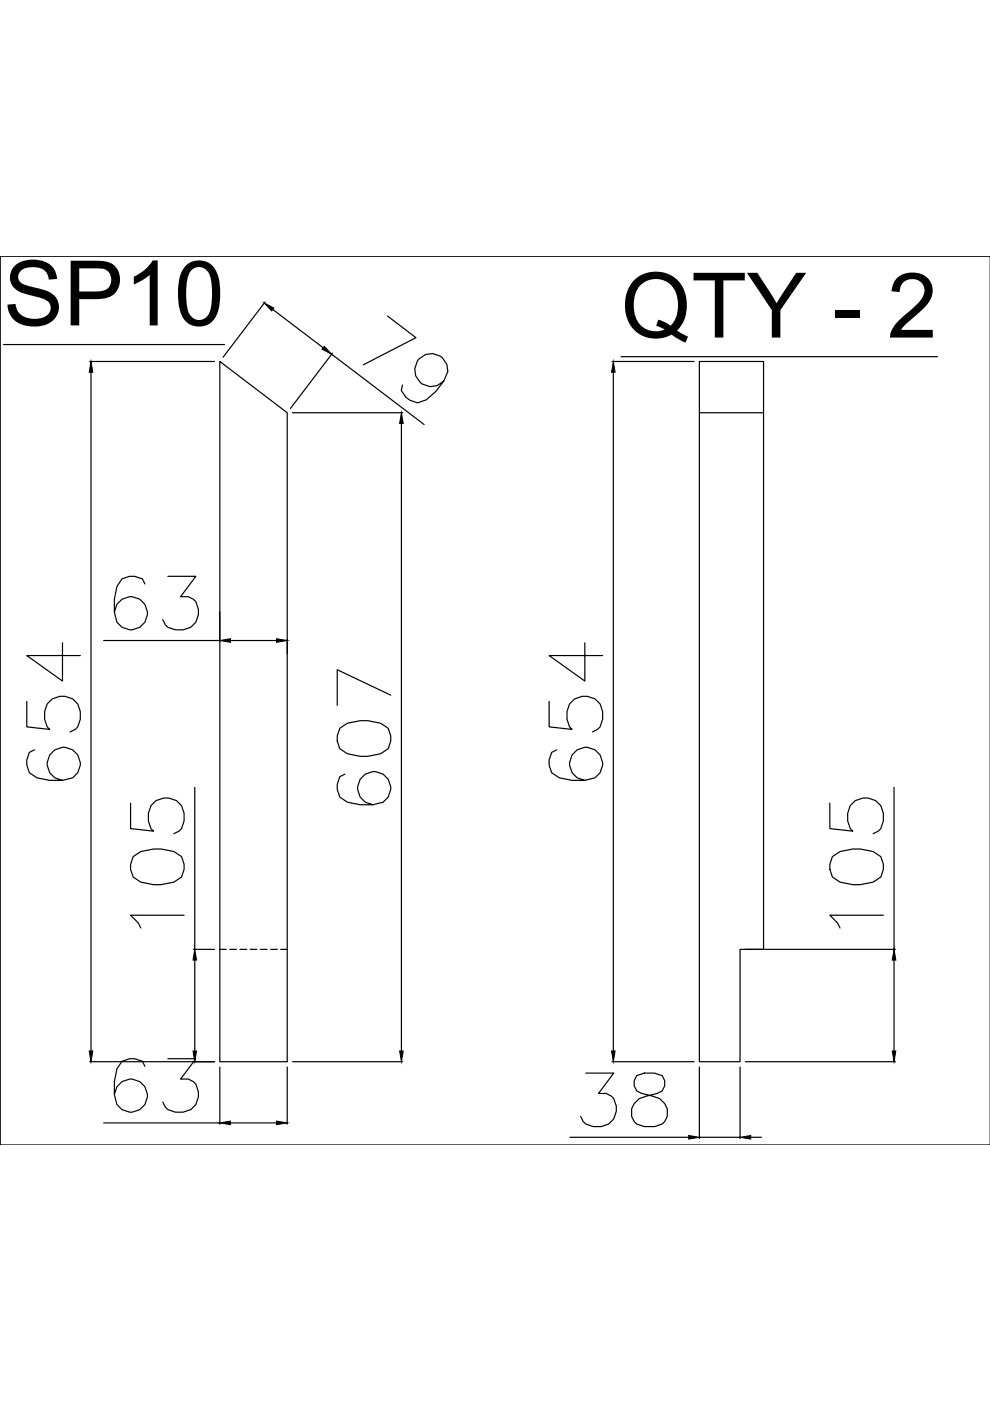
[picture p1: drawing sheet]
<svg xmlns="http://www.w3.org/2000/svg" width="210mm" height="297mm" viewBox="0 0 210 297" stroke-linecap="round" stroke-linejoin="round" font-family="sans-serif">
<defs><g id="words">
<g font-size="19.2">
<text x=".7" y="69">SP10</text>
<text x="131.7" y="71.6">QTY - 2</text>
</g>
</g></defs>
<!-- layer: 0 -->
<g fill="none" stroke="#000" stroke-width=".25">
<path d="M0 54.3h.1M0 54.3v188.5h210M0 54.3v188.5M0 54.3h210M.7 73.1h46.9M19 76.6h26.5M19.3 78.9v143.9M46.6 76.6l14.3 10.9v137.6h-14.3zM56.2 64l-8.9 11.7M57.8 65.6l10.7 8.1M70.3 75.1l19.6 14.9M70.5 74.9l-8.9 11.7"/>
<path d="M82.2 67l6 4.6-11.2 5.8M129.8 76.6h17.4M130 78.9v143.9M131.7 75.6h67.1M148.3 76.6h13.6v124.7h-5v23.8h-8.6zM62 87.5h23.4M85.1 89.8v133M94.1 80.8a3.5 3.5 0 0 1-5.7-.5 3.5 3.5 0 0 1 2.3-5.3 3.5 3.5 0 0 1 4.3 3.8l-.9 2-1.7 2.2-2 1.8-1.9 .6-1.6-.5-.8-.7-1-1.4 .2-1.2M148.3 87.5h13.6M13.3 136.3v8.1l-7.6-5.4h11.3M22 135.8h24.6M30.7 123.8l-.5-1.1-1.6-.5h-1.1l-1.6 .5-1.1 1.7-.6 2.6v2.7l.6 2.2a3.5 3.5 0 0 0 5.7 .4 3.5 3.5 0 0 0-1.4-5.5 3.5 3.5 0 0 0-4.9 2.9"/>
<path d="M35.6 122.2h5.9l-3.2 4.3a3.1 3.1 0 0 1 3.8 3.8 3.8 3.8 0 0 1-4.9 3.2l-1.6-.5-.5-.5-.6-1.1M46.6 129.7v6.4M48.9 135.8h9.7M60.9 135.5v3.1M124 136.3v8.1l-7.6-5.4h11.4M5.7 148.7v5.4l4.8 .6a4.4 4.4 0 0 1 .6-6.5 3.9 3.9 0 0 1 4.5 .1 3.9 3.9 0 0 1 1.4 4.2l-.5 1.6-.6 .6-1 .5M7.3 159l-1.1 .5-.5 1.6v1.1l.5 1.6 1.6 1.1 2.7 .6h2.8l2.1-.6a3.5 3.5 0 0 0 .4-5.7 3.5 3.5 0 0 0-5.5 1.4 3.5 3.5 0 0 0 3 4.9M72 154.4l1.7-1.1 2.7-.5h1.6l2.7 .5 1.6 1.1 .5 1.6v1.1l-.5 1.6-1.6 1.1-2.7 .6h-1.6l-2.7-.6-1.7-1.1-.5-1.6v-1.1zM82.8 147.4l-11.3-5.4v7.5M116.4 148.7v5.4l4.9 .6a4.4 4.4 0 0 1 .5-6.5 3.9 3.9 0 0 1 4.5 .1 3.9 3.9 0 0 1 1.5 4.2l-.6 1.6-.5 .6-1.1 .5M118 159l-1 .5-.6 1.6v1.1l.6 1.6 1.6 1.1 2.7 .6h2.7l2.2-.6a3.5 3.5 0 0 0 .3-5.7 3.5 3.5 0 0 0-5.5 1.4 3.5 3.5 0 0 0 3 4.9M27.7 170.3v5.4l4.9 .5-.6-.5a4.6 4.6 0 0 1 1.1-6 3.9 3.9 0 0 1 4.5 .1 3.9 3.9 0 0 1 1.4 4.3l-.5 1.6-.5 .5-1.1 .6"/>
<path d="M41.3 166.9v34.4M73.1 164.1l-1.1 .6-.5 1.6v1.1l.5 1.6 1.7 1.1 2.7 .5h2.7l2.1-.5a3.5 3.5 0 0 0 .4-5.7 3.5 3.5 0 0 0-5.5 1.4 3.5 3.5 0 0 0 3 4.8M175.9 170.3v5.4l4.9 .5a4.4 4.4 0 0 1 .5-6.5 3.9 3.9 0 0 1 4.5 .1 3.9 3.9 0 0 1 1.5 4.3l-.5 1.6-.6 .5-1.1 .6M189.6 166.9v34.4M28.2 181.6l1.6-1.1 2.8-.5h1.6l2.7 .5 1.6 1.1 .5 1.6v1.1l-.5 1.6-1.6 1.1-2.7 .6h-1.6l-2.8-.6-1.6-1.1-.5-1.6v-1.1zM39 194h-11.3l1.6 1.7 .5 1.1M176.5 181.6l1.6-1.1 2.7-.5h1.6l2.7 .5 1.7 1.1 .5 1.6v1.1l-.5 1.6-1.7 1.1-2.7 .6h-1.6l-2.7-.6-1.6-1.1-.6-1.6v-1.1zM187.3 194h-11.4l1.7 1.7 .5 1.1M41 201.3h4.5M41.3 203.6v19.2M158 201.3h31.8M189.6 203.6v19.2"/>
<path d="M19 225.1h26.5M22 238.1h24.6M30.7 226.1l-.5-1.1-1.6-.5h-1.1l-1.6 .5-1.1 1.6-.6 2.7v2.7l.6 2.2a3.5 3.5 0 0 0 5.7 .3 3.5 3.5 0 0 0-1.4-5.5 3.5 3.5 0 0 0-4.9 3M35.6 224.5h5.9l-3.2 4.3a3.1 3.1 0 0 1 3.8 3.8 3.8 3.8 0 0 1-4.9 3.2l-1.6-.5-.5-.6-.6-1.1M46.6 226.2v12.2M48.9 238.1h9.7M60.9 226.2v12.2M62 225.1h23.4M124.2 227.5h5.9l-3.2 4.3a3.1 3.1 0 0 1 3.8 3.8 3.8 3.8 0 0 1-4.9 3.3l-1.6-.6-.5-.5-.6-1.1M129.8 225.1h17.4M135 228.1a2.29 2.29 0 0 0 1.1 3.7l2.1 .6a3.4 3.4 0 0 1 3.1 2.2 3.4 3.4 0 0 1-.9 3.7l-1.6 .6h-2.2a2.98 2.98 0 0 1-2.6-1.8 2.98 2.98 0 0 1 .5-3.1l1-1.1 3.8-1.1a2.29 2.29 0 0 0 1.1-3.7l-1.6-.6h-2.2zM148.3 226.2v15.2"/>
<path d="M156.9 226.2v15.2M158 225.1h31.8M120.9 241.1h25.1M148.3 241.1h8.6M159.2 241.1h2.2"/>
</g>
<!-- layer: HIDDEN -->
<path d="M46.6 201.3h1.4M48.7 201.3h1.5M50.9 201.3h1.4M53 201.3h1.5M55.2 201.3h1.4M57.4 201.3h1.4M59.5 201.3h1.4" fill="none" stroke="#000" stroke-width=".25"/>
<!-- layer: 0 -->
<g fill="#000" stroke="#000" stroke-width=".21">
<path d="M19.3 76.6l.4 2.3h-.8zM56 64.2l2.1 1.1-.5 .6zM68.7 73.4l1.6 1.7-2-1.1zM130 76.6l.4 2.3h-.7zM85.1 87.5l.4 2.3h-.8zM46.6 135.8l2.3-.4v.8zM58.6 135.4l2.3 .4-2.3 .4zM41.3 201.3l.4 2.3h-.8zM189.6 201.3l.3 2.3h-.7zM18.9 222.8h.8l-.4 2.3zM40.9 222.8h.8l-.4 2.3zM46.6 238.1l2.3-.4v.7z"/>
<path d="M58.6 237.7l2.3 .4-2.3 .3zM84.7 222.8h.8l-.4 2.3zM129.7 222.8h.7l-.4 2.3zM189.2 222.8h.7l-.3 2.3zM146 240.7l2.3 .4-2.3 .4zM156.9 241.1l2.3-.4v.8z"/>
</g>
<use href="#words"/>
</svg>
